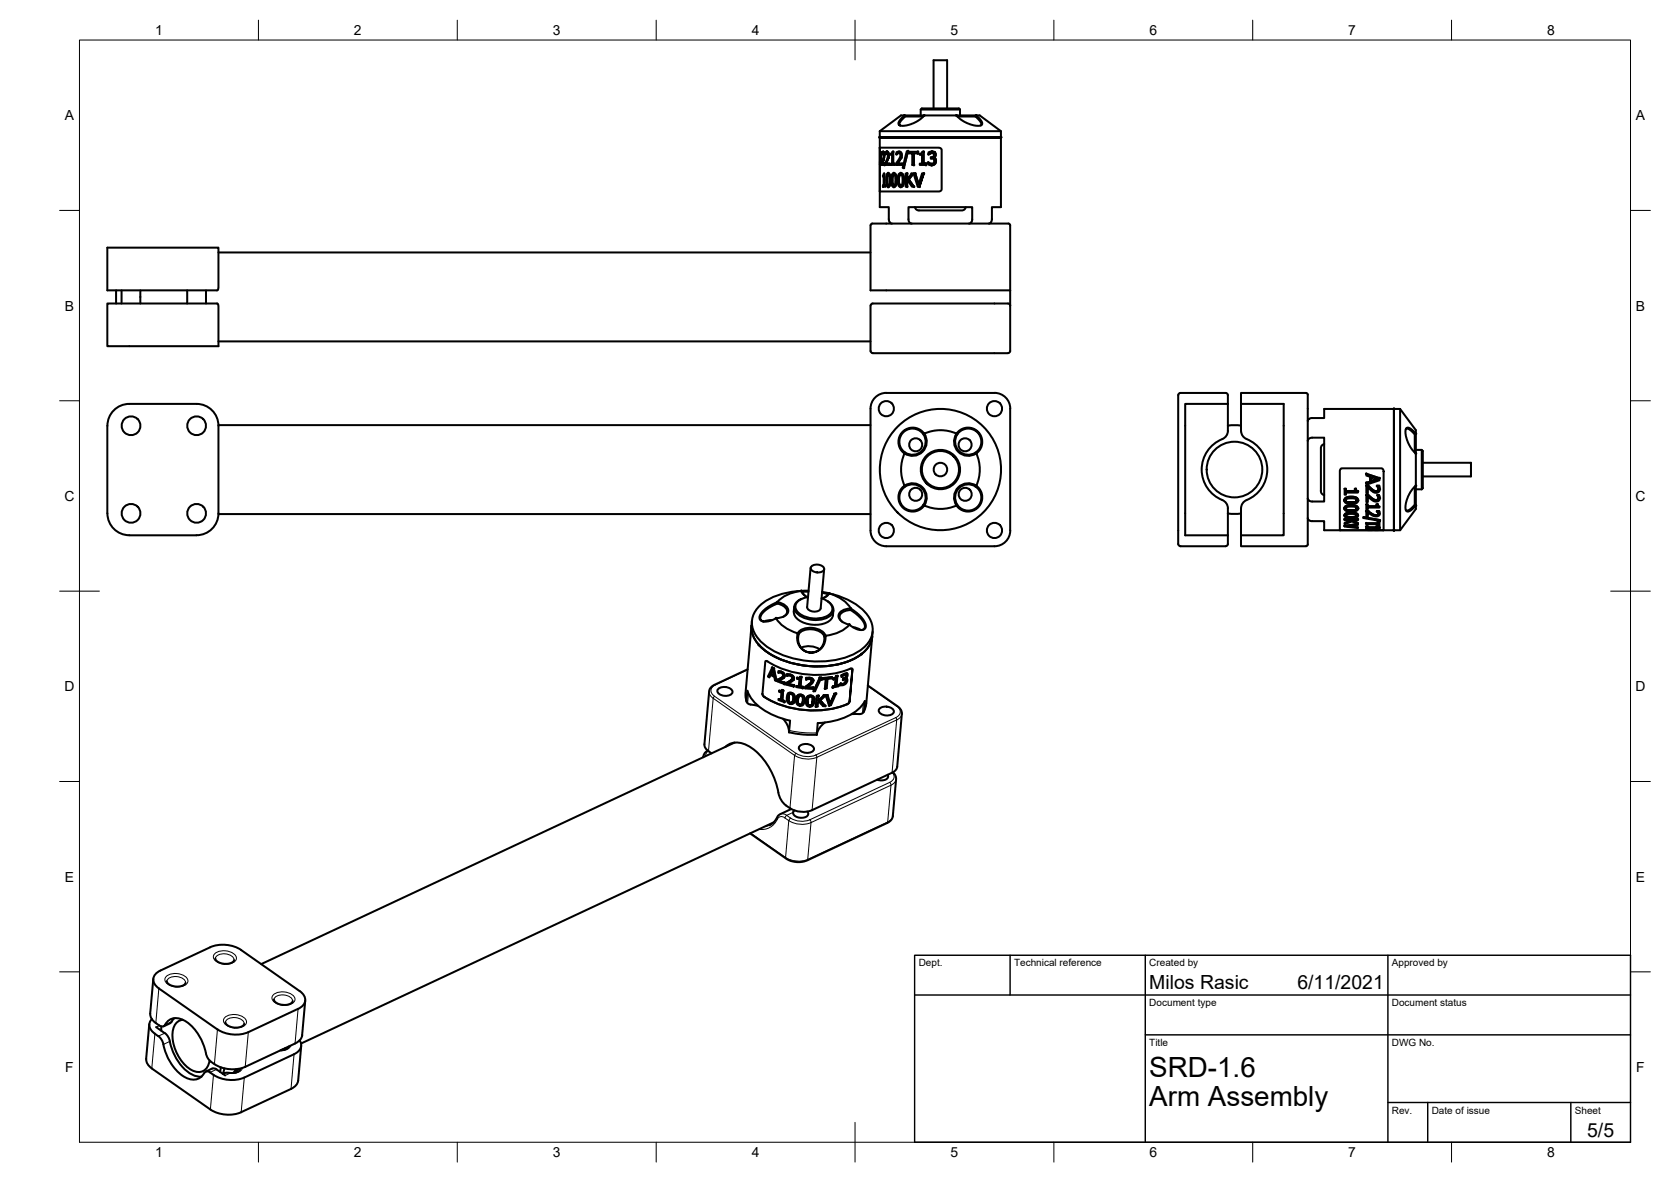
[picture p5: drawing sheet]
<svg xmlns="http://www.w3.org/2000/svg" width="420mm" height="297mm" viewBox="0 0 420 297" stroke-linecap="round" stroke-linejoin="round" font-family="sans-serif">
<defs><g id="words">
<g font-size="7">
<text x="289" y="270.6">SRD-1.6</text>
<text x="289" y="278.1">Arm Assembly</text>
</g>
<g font-size="4.9">
<text x="289" y="248.5">Milos Rasic</text>
<text x="326.2" y="248.5">6/11/2021</text>
<text x="399.1" y="285.7">5/5</text>
</g>
<g font-size="3.5">
<text x="39" y="8.8">1</text>
<text x="89" y="8.8">2</text>
<text x="139" y="8.8">3</text>
<text x="189" y="8.8">4</text>
<text x="239" y="8.8">5</text>
<text x="289" y="8.8">6</text>
<text x="339" y="8.8">7</text>
<text x="389" y="8.8">8</text>
<text x="16.3" y="30.2">A</text>
<text x="411.3" y="30.2">A</text>
<text x="16.3" y="78">B</text>
<text x="411.3" y="78">B</text>
<text x="16.2" y="125.9">C</text>
<text x="411.2" y="125.9">C</text>
<text x="16.2" y="173.7">D</text>
<text x="411.2" y="173.7">D</text>
<text x="16.3" y="221.6">E</text>
<text x="411.3" y="221.6">E</text>
<text x="16.4" y="269.4">F</text>
<text x="411.4" y="269.4">F</text>
<text x="39" y="290.8">1</text>
<text x="89" y="290.8">2</text>
<text x="139" y="290.8">3</text>
<text x="189" y="290.8">4</text>
<text x="239" y="290.8">5</text>
<text x="289" y="290.8">6</text>
<text x="339" y="290.8">7</text>
<text x="389" y="290.8">8</text>
</g>
<g font-size="2.5">
<text x="231" y="242.9">Dept.</text>
<text x="255" y="242.9">Technical reference</text>
<text x="289" y="242.9">Created by</text>
<text x="350" y="242.9">Approved by</text>
<text x="289" y="252.8">Document type</text>
<text x="350" y="252.8">Document status</text>
<text x="289" y="262.9">Title</text>
<text x="350" y="262.9">DWG No.</text>
<text x="350" y="279.9">Rev.</text>
<text x="360" y="279.9">Date of issue</text>
<text x="396" y="279.9">Sheet</text>
</g>
</g></defs>
<!-- layer: Visible -->
<g fill="none" stroke="#000" stroke-width=".51">
<path d="M221.2 37.1h14.8l.6 .2 .2 .3-.1 10.2-.6 .3h-14.9zM221.2 33l5.3-4h19.8l5.4 4v1.5M221.2 34.5h30.5M221.2 33h30.5M221.2 33v19.1h2.3v3.3l.3 .6 .5 .2M221.2 37.1v.1M221.4 38.1l.3 3.4-.2-1h-.2l-.1 1zM221.4 38.6l.1 1.6h-.2zM221.4 38.7l-.1 1.5M221.4 38.1l.3 3.4M221.8 38.2l.3-.1 .3 .6-.1 1-.4 1.4h.5v.4h-.7l.5-2.4-.1-.6-.3 .2zM222 38.1l.3 .4v1.2"/>
<path d="M222 38.5l-.2 .2M222.3 39.7l-.4 1.4M222.6 38.7l.1-.5h.6l.2 .6-.1 .8-.6 1.5h.8v.4M222.6 38.7l.5-.2 .2 .6-.7 1.9v.5h1M223 38.5l-.4 .2M223 38.1l.3 .1 .2 .5-.3 1.5M224.4 38.1h.2v3h.3v.4h-.9v-.4h.3v-2.2h-.3v-.3l.3-.1zM224.6 38.1v3M225.4 38.3l.8-.2 .5 .4v1l-1.1 1.6h1.2v.4h-1.4v-.5l1-1.9-.2-.6h-.4l-.4 .2zM225.6 38.6l-.2 .1M226 38.5l-.3 .1M226 38.1l.6 .3 .1 .9-1 1.8"/>
<path d="M227.6 29.3h4.6M228 38h.3l-1 4.2h-.3zM228.3 38l-1 4.2M229.9 38.6h1M230.8 38.1v.5v-.5h-2.4v.5h1v2.9h.4v-2.9v2.9M231.5 27.5h9.9M231.9 38.1a.48 .48 0 0 1-.6 .5v.3h.5v2.2h-.5v.4h1.5v-.4M232.2 38.1v3h.6v.4M232.2 38.1v3M232.3 38.1h-.4M232.4 29l-1.8 1.5-2 .9-1.7 .2-.6-.1-.4-.3 .2-.8 1.3-1.4 .2 .3-1.2 1.3a.65 .65 0 0 0-.1 .9M234.2 39.8h-.1"/>
<path d="M234.3 38.5h.1a.54 .54 0 0 1 .4 .7 .54 .54 0 0 1-.8 .3v.3M234.3 38.5l-.8 .3v-.5l.3-.1a.91 .91 0 0 1 1.1 0 .91 .91 0 0 1 .3 1.1l-.5 .4 .6 .5-.1 .8-.5 .5h-.7l-.6-.2v-.4l.7 .2a.65 .65 0 0 0 .8-.6 .65 .65 0 0 0-.7-.7M234.3 38.5l-.8 .3M234.3 38.1l.6 .1 .4 .4-.1 .7-.5 .3M234.7 39.7l.6 .3v.7l-.4 .6-.6 .2M234.7 39.6v.1M234.7 27.2v-12.1h3.4v12.1M240.5 29l1.4 1.3 2 .9 2 .4 .7-.1 .4-.3-.3-.8-1.2-1.4-.2 .3h-4.6M241.4 27.5a2.58 2.58 0 0 0-2.1-.3h-5.7a2.58 2.58 0 0 0-2.1 .3v1.5M241.4 27.5v1.5M245.3 29.3l1.3 1.4 .1 .6-.1 .2M251.7 34.5v17.6h-2.3v3.3l-.3 .6-.5 .2"/>
<path d="M219 56.4l.3-.2h33.2a1.16 1.16 0 0 1 1.5 .4v16.4h-35.1zM221.2 48v.1M221.3 40.5v1M222.2 43.6h.1v3h.3v.3h-.6v-.3h.2v-2.2h-.2v-.3zM222.3 43.6l.1 3M222.4 41.1v.4M222.6 46.6v.3M223 43.7l.5-.1 .4 .9-.1 1.9-.4 .6-.4-.3-.2-.6v-1.5zM223.1 44.2v2.1zM223.1 46.3l.2 .3zM223.2 40.2l-.4 .9M223.3 43.9l-.2 .3 .1-.3 .3 .1 .1 1.2v1.1l-.3 .3"/>
<path d="M223.3 43.5l.5 .5 .1 1-.1 1.5-.5 .5M223.6 41.1v.4M224.4 45.3l.1 1 .2 .3-.3-.3zM224.4 43.7l.3-.2 .3 .1 .4 1-.1 1.8-.2 .4-.3 .2-.5-.3-.2-.9v-1.3zM224.7 43.9l-.2 .3-.1 1.1v-1l.3-.4 .3 .2 .1 .9-.1 1.3-.3 .3M224.7 43.5l.6 .4 .2 1.4-.2 1.3-.6 .4M224.9 41.1v.4M226 43.8l.4-.3 .4 .1 .4 .8v1.7l-.2 .6-.3 .3-.6-.1-.3-.7-.1-1.6zM226 45.3l.1 1 .4 .3-.4-.3zM226.1 44.2l-.1 1.1zM226.5 43.9l-.4 .3 .2-.3 .4 .1 .2 .9v1.4l-.4 .3M226.5 43.5l.6 .4 .2 1-.1 1.5-.3 .4-.4 .2"/>
<path d="M226.8 41.1v.4M228.1 43.6v1.5M228.2 45.4l-.1 .2v1.3M228.5 45.1l1.3 1.8M229.3 43.6l-1.2 1.5v-1.5h-.4v3.3h.4v-1.3l.1-.2 1.1 1.5h.5l-1.3-1.8 1.2-1.5M229.3 56.2l-.5-.2-.3-.6-.1-3.3h16.1l-.1 3.3-.3 .6-.5 .2M229.7 43.6l1.1 3.3h.4l1.1-3.3-1.1 3.3M229.7 43.6l-1.2 1.5M230 43.6h-.9M230 52.1l.1 .1a.96 .96 0 0 0 1 .7h10.8a1 1 0 0 0 .9-.8M231.8 43.6l-.8 2.7-.9-2.7 .9 2.7M232.3 43.6h-.4"/>
<path d="M233.4 40.9l.8 .2M27 62.2h27.9l-.1 10.6-.2 .2h-27.6zM27 76.3h27.7l.2 .7v10h-27.9zM29.2 73v3.3M30.6 73v3.3M35.3 73v3.3M47.1 73v3.3M51.8 73v3.3M54.9 63.4h164M219 76.5a4.6 4.6 0 0 1 2.8-.2h30.7a1.22 1.22 0 0 1 1.5 .5v11.4a1.2 1.2 0 0 1-1.5 .6h-31.6a2.26 2.26 0 0 1-1.9-.3zM254 73v3.8M54.9 85.8h164"/>
<path d="M220 99.9a3.8 3.8 0 0 1 2.8-1.2h27.3a4 4 0 0 1 3.9 4v30.6a4 4 0 0 1-4 4h-27.1a4 4 0 0 1-4-4v-30.6a4 4 0 0 1 1.1-2.8zM27 107v22M27 107a5.5 5.5 0 0 1 5.5-5.5h16.9a5.5 5.5 0 0 1 5.5 5.5v22a5.5 5.5 0 0 1-5.5 5.5h-16.9a5.5 5.5 0 0 1-5.5-5.5M54.9 106.8h164M226.9 108.5l1.3-.8 1.6-.2 1.5 .5 1.1 1-.2 .2-1-1-1.3-.5-1.4 .2-1.3 .6-.9 1.4-.2 1.4 .4 1.3 1.1 1.2-.2 .1-1-1-.5-1.5 .2-1.5zM227.4 113.9a9.9 9.9 0 0 0 0 8.2 3.6 3.6 0 0 1 4.6 .4 3.6 3.6 0 0 1 .4 4.5M232.2 109.2a3.3 3.3 0 0 1-.4 4.1 3.3 3.3 0 0 1-4.2 .4M240.5 109l.2 .2M240.5 109l1.1-1 1.3-.5 1.5 .1 1 .4 .9 .9 .5 1.2 .2 1.5-.6 1.3-.9 1-.2-.1 1-1.1 .4-1.4-.1-1.4-.4-.8-.8-.8-1-.4-1.4-.2-1.4 .5-.9 1M240.5 109a3.6 3.6 0 0 0 .4 4.5 3.6 3.6 0 0 0 4.6 .4M240.5 109a9.9 9.9 0 0 0-8.1 0 3.6 3.6 0 0 1-.4 4.5 3.6 3.6 0 0 1-4.6 .4M240.7 109.2a3.3 3.3 0 0 0 .4 4.1 3.3 3.3 0 0 0 4.2 .4"/>
<path d="M245.5 113.9a9.9 9.9 0 0 1 0 8.2M307.4 110.3a8.2 8.2 0 0 0-5.2 7.7 8.2 8.2 0 0 0 5.2 7.7M308.7 101.5v-1.3a1.16 1.16 0 0 0-.5-1.5h-11.4a1.2 1.2 0 0 0-.6 1.6v35a2.26 2.26 0 0 0 .3 1.9l.3 .1M308.7 101.5v5.5a2.7 2.7 0 0 1-1.3 3.3M308.7 101.5h-10.7v33h10.7M308.7 107h3.3M312 101.5v-2.8h16.4a1.16 1.16 0 0 1 .4 1.5v35.6a1.12 1.12 0 0 1-.4 1.5M312 107a2.99 2.99 0 0 0 2.3 3.8 8.3 8.3 0 0 1 4.3 8 8.3 8.3 0 0 1-5.6 7.1 2.86 2.86 0 0 0-1 3.1v5.5M312 101.5v5.5M312 101.5h10.8v33h-10.8M328.8 110.8l.3-.5 .5-.3h3.4v16h-3.4l-.5-.3-.3-.5M333 111.6h-.2a1.01 1.01 0 0 0-.7 1.1v10.7a1 1 0 0 0 .9 1"/>
<path d="M337.1 117.8l10.3-.1 .3 .2 .2 .6v14.8h-11v-15zM343.6 119.1l3.3 1.1v.5l-3.3 1.1v-.5l.9-.2v-1.3l-.9-.3zM343.6 119.1l3.3 1.1M350.5 102.8v30.5M352 102.8l4 5.3v19.8l-4 5.4h-1.5M352 102.8v30.5M352 102.8h-19v2.3h-3.4l-.5 .2-.3 .5M353.5 107.9a1.63 1.63 0 0 1 1.9 .9l.3 .4 .3-.2-1.5-1.4-.6-.1-.4 .2-.1 1.4 .6 2 .7 1.4 1.3 1.4M355.7 109.2v4.5M356 113.1h1.5a2.66 2.66 0 0 1 .3 2.1v5.7a2.66 2.66 0 0 1-.3 2.1M357.5 113.1v9.9M357.8 116.3h12.1v3.4h-12.1"/>
<path d="M54.9 129.2h164M227.6 122.3a3.3 3.3 0 0 1 4.2 .4 3.3 3.3 0 0 1 .4 4.1M232.2 126.9l.2 .1M232.2 126.9l-1 .9-1.3 .5-1.4-.1-1-.5-.8-.8-.4-.8-.2-1.3 .5-1.5 1-1-.2-.2-1 1-.5 1.4 .1 1.5 .6 1.1 .9 .9 1 .4 1.5 .1 1.3-.4 1.1-1.1M245.3 122.3a3.3 3.3 0 0 0-4.2 .4 3.3 3.3 0 0 0-.4 4.1M245.5 122.1l-.2 .2M245.5 122.1l.9 1 .6 1.4-.2 1.5-.5 1.1-.9 .9-1.5 .5-1.4-.1-1.1-.5-.9-.9 .2-.1 1.3 1.1 1.7 .3 1.4-.4 1.2-1.2 .4-1.1v-1.3l-.5-1.1-.9-.9M245.5 122.1a3.6 3.6 0 0 0-4.6 .4 3.6 3.6 0 0 0-.4 4.5 9.9 9.9 0 0 1-8.1 0M296.8 137.3h11.4M307.4 125.7a2.71 2.71 0 0 1 1.3 3.3v5.5M308.7 134.5v.9a2.21 2.21 0 0 1-.2 1.8l-.3 .1M308.7 129h3.3"/>
<path d="M312 134.5v2.8h16.4M328.8 130.2l.3 .5 .5 .2 3.4 .1v2.3h17.5M336.9 133.2l.1 .1M338 129.5l.3-.4 1-.3 1.5 .1 .4 .2 .3 .4M338 127.8l.3-.6 1-.3 1.7 .2 .5 .7M338 125.8l.5-.8 .8-.2 1.7 .2 .4 .3 .1 .5M338.1 122.8h.3v.6h2.3v-.6h.3a.5 .5 0 0 0 .4 .7v.3h-3v.5h-.3zM338.1 122.8h.3M338.1 130.5h3.3M338.1 129.2l.7-.3 1.4-.1 1 .3 .3 .5-.6 .5-1.8 .1-.9-.3zM338.2 127.3l.8-.3h1.5l.7 .3 .3 .5-.2 .4-.5 .3h-1.9l-.8-.4zM338.3 125.1l.9-.3 1.4 .1 .8 .5v.6l-.3 .4-.5 .2h-1.7l-.8-.5v-.6z"/>
<path d="M338.4 129.5l.2 .3 1.1 .1-1-.1zM338.4 129.5l.1-.2 .7-.2 1.5 .1 .4 .3M338.4 127.8l.4 .4zM338.4 127.8l.2-.3 .7-.2 1.5 .1 .3 .4M338.4 125.8l.4 .4zM338.4 125.8l.3-.5 .6-.1 1.4 .1 .4 .5M338.4 123.4h2.3M338.7 132.2l2.7 .4M338.8 128.2h.9zM338.8 126.2l.9 .1zM339.6 130.9l-1.5 .6M339.7 129.9l1.1-.1 .3-.3-.3 .4z"/>
<path d="M339.7 128.2l1.1-.1 .3-.3-.3 .3zM339.7 126.3l1.1-.1zM339.9 130.8l1.5 .6M340.7 122.8h.3a.51 .51 0 0 0 .4 .7M341.1 125.8l-.3 .4zM341.4 131.5l-1.5-.7h1.5v-.3h-3.3v.3l1.5 .1-1.5 .6v.2l.9-.3a1.12 1.12 0 0 1 1.7 0l.7 .3-3.3 .5v.1l3.3 .4v-.2M341.4 131.4v.5l-2.7 .3 2.7 .4M342.8 129.9l4.2 .8v.2l-4.2-.7zM342.8 129.9l4.2 .8M343.6 131.5v.2h2.9M343.6 131.5h2.9v-.5h.4v1.2h-.4M343.6 128.5h.4l1.1 .7 .9 .3 .5-.3-.2-.7h.4l.2 .8-.4 .4-.8 .1-1.8-1v1h-.3z"/>
<path d="M343.6 128.5h.4l1.8 1 .6-.1 .1-.3M343.6 124.4h.4l1.2 1 .6 .3 .6-.2 .1-.4-.2-.7h.4l.2 1.1-.4 .5h-.8l-1.8-1.3v1.5h-.3zM343.6 122.1h.4l1.3 1.1 .6 .2 .4-.1 .2-.3-.2-.9h.4l.2 .7-.1 .6-.4 .4h-.7l-.9-.5-.9-.9v1.6h-.3zM343.6 126.8h.3v.4h2.2v-.4h.3l.5 .8h-3v.4h-.3zM343.6 126.8h.3M343.6 131.5h2.9M343.6 132.3h.3M343.9 133.1h1.3M343.9 127.2h2.2M343.9 132.5h2.2M344 124.4l1.7 1.2 .7-.1 .1-.3M344 124.4h-.4"/>
<path d="M344 122.1l1.5 1.2 .7 .1 .3-.5M344 122l-.4 .1M344.1 132.9l-.6 .2M344.5 121l-.9 .3M345.2 133.1h1.3M345.2 133v.1M346.1 126.8l.3-.1a.41 .41 0 0 0 .5 .6M346.1 132.3l.8 .3-.5-.3h-.3v.2h-2.2v-.2h-.3v.5h.3v-.1h3v-.2M346.2 133l.7 .1h-3.4l.2-.2h.4l-.2 .2 .1 .1 1.2-.1M346.2 133l.3 .1h-1.3M346.2 133l.7 .1M346.3 128.5h.4l.2 .6"/>
<path d="M346.3 122.1h.5l.1 .8M346.4 120.4l-1.6-.5v1l1.6-.5-1.6 .5M346.5 131h.4M346.5 131.4v.5M346.7 124.4l.2 .8M346.7 124.4h-.4M347.9 133.2l-.1 .1M355.7 126.9l-1.3 1.2a.65 .65 0 0 1-.9 .1M356 122.1l-1.3 1.4-.9 2-.4 1.9 .1 .8 .3 .3 .9-.2 1.3-1.3-.3-.1v-4.6M356 123h1.5M189 157.3l-1.5 16.8 .2 2.2M189 157.3a7.4 7.4 0 0 0 3.9 6.6 23.7 23.7 0 0 0 21.4 1.9 7.8 7.8 0 0 0 5-5.9"/>
<path d="M189.1 156l-.1 1.3M194.2 155.8l-2.1 .4M195.1 155.4l-1.4 .6-1.5 .2-1-.4-.2-.8 .6-1.1 .9-.9 3-1.7-.1 .4-1.6 .8-1.5 1-1 1.3a.93 .93 0 0 0 .6 1.4M195.4 151.7a2.42 2.42 0 0 1 2.5 2.3l-.5 .7-.5 .3M199.7 152.5a3.2 3.2 0 0 0 2.7 4.1 6.6 6.6 0 0 0 6.6-1l.4-1 .1-1.2M200.5 148.6a14.9 14.9 0 0 0-9.9 4.1 5.7 5.7 0 0 0 .4 8.2 21.4 21.4 0 0 0 17.1 5.2 14.9 14.9 0 0 0 10.1-4.4 5.8 5.8 0 0 0-1.1-8.3 17.4 17.4 0 0 0-7.6-4M200.8 159.4a4.2 4.2 0 0 1 5.6-.5l.9 1.1M201.5 150.5a2.15 2.15 0 0 0-1.8 1.8 2.15 2.15 0 0 0 1.1 2.2 7 7 0 0 0 8.3-.1 2.06 2.06 0 0 0-.8-3.2M201.6 148.5l-1.2 .1M201.7 148.7l.8 1M203.1 150.1l-.9-.6-.7-1a9 9 0 0 0-6 2.8l.7 .2a2.21 2.21 0 0 1 1.9 2.5 3.3 3.3 0 0 1-3 1.3 9.2 9.2 0 0 0 5.5 3.9 4.2 4.2 0 0 1 5-1.1 2.93 2.93 0 0 1 2 1.7M203.2 150.1a3.2 3.2 0 0 0-3.2 2.2 3.7 3.7 0 0 0 3.6 3 5.7 5.7 0 0 0 5.3-1.2 1.99 1.99 0 0 0-.8-3l-1.5-.7"/>
<path d="M203.3 148.7h-1.6M203.3 148.4l-1.9 .1 .3 .2M203.8 142.7l-.8 9.9a1.97 1.97 0 0 0 3.3 .3l.9-9.9M204 142.4a2.28 2.28 0 0 1 3.2 .3 1.21 1.21 0 0 1-1.7 1.2 1.22 1.22 0 0 1-1.5-1.5zM206.7 149l1.5 .3M206.7 148.7l1.8 .4-.3 .2M207.6 159.8l-.3 .2M207.6 159.8l-.2 1.7-.9 1.4-1.5 1-1.3 .1-1.5-.5-1.1-1-.6-1.6 .1-1.7a.47 .47 0 0 1 .1 .8l.1 1.5 .5 1.2 1.1 .9 1.5 .4 1.4-.3 1.2-1 .6-1.2 .2-1.5M208.1 151.1l.2 .1M208.2 149.3l-.9 .9M208.4 149.1l1.1 .3M208.5 149.1l-.5 .6-1.4 .7"/>
<path d="M208.5 149.1a9.2 9.2 0 0 1 5.4 3.8M211.2 153.9a3.3 3.3 0 0 1 2.9-.9l1.3 1 1.4 1.4 .8 1.2 .1 1-.5 .6-1.2 .1-1.4-.6-1-.7-.7-.2a2.21 2.21 0 0 1-2-2.5zM213.6 157a9.1 9.1 0 0 1-6 2.8M213.9 153.3l2.5 2 1 1.6a.95 .95 0 0 1-.8 1.4M213.9 153.3a2.41 2.41 0 0 0-2.8 1.9l.4 .8 .3 .3M213.9 152.9v.4M214.5 157.6l1.9 .7M219.4 158.7l-1.6 18-.6 2.2M180.5 173.2a2.55 2.55 0 0 1 3.6 .4 1.07 1.07 0 0 1-1.3 1.3 1.98 1.98 0 0 1-2.4-1.3zM187.9 173.6l-.1 2.9 .6 .5 2.3 .4M187.9 173.6a12.2 12.2 0 0 0 8.1 6.8l2.7 .7-.3 2.9v-.1a4.7 4.7 0 0 0-1.5-3.3M188 168.2l-8.4 3.9-1.1 1.1-1.4 13.8 .4 1.1 1.4 1.2"/>
<path d="M190.8 162.1a21.1 21.1 0 0 0 16.4 5.3 17.5 17.5 0 0 0 9.4-3M191.7 174.3l.3 .6a23.4 23.4 0 0 0 21 2.1M192.2 175.1a23.9 23.9 0 0 0 20.8 1.9M193.7 169.6l-.3 .6M193.7 169.6l1 .5 .2 .9 .4 .1M193.8 169.3l.8 .4M194.2 167.8l-1.1 2.2 .3 .2M194.2 167.8l.4 .2M194.3 168.3l-.5 1 .5-1 .3 1.4M194.6 168l.6 3.1zM195.7 169.1h.1M195.7 168.7l.7 .1 .6 .3 .3 .6-.2 .6"/>
<path d="M195.8 175.7v.2M195.8 175.7h.1M195.8 175.9l1.4 .5M195.9 171.1l.3-.2a1.07 1.07 0 0 0 .9-1.6l-.7-.5-.7-.1v.4l.9 .1 .3 .6-.4 .5-1 .5v.4l1.8 .7v-.3l-1.4-.5 1.4 .5M196 173.6h.5M196.6 173.5l.3 .1M196.7 170.1l-1.2 .7M196.7 176l.6 .2-.6-.2M196.9 173.6l-.2 2.4M196.9 173.6l-.3-.1a.38 .38 0 0 1-.6 .1v.3l.5 .2-.2 1.8-.5-.2 .5 .1M197.2 176.2v.2zM198 169.5l.9 .1 .4 .2 .3 .5-.1 .5"/>
<path d="M198.1 171.8l1.4-1v-.7l-.6-.5-.9-.1-.1 .3 1 .1 .3 .6-.3 .4-1.2 .7v.4l1.9 .5M198.1 174.4h.1M198.1 174.4l.6-.3 .9 .4 .3 .7-.2 1.3M198.1 174.3l.4-.2h.5l.7 .6 .1 1.4-.2 .6-.4 .2-.8-.1-.4-.5-.2-1zM198.3 175.4v.8zM198.3 176.2l.4 .4 .5-.1-.5 .1zM198.4 174.6l.5-.2 .4 .3v1.7M198.4 174.6l-.1 .8zM199.1 170.7l-1.4 .9M199.6 172.2l-1.5-.4 1.5 .4M199.6 172.2v.3M200.3 172.4l-.1 .3"/>
<path d="M200.3 172.4h.1M200.3 172.4l.6 .1M200.3 175.2a1.09 1.09 0 0 1 1.5-.5 1.09 1.09 0 0 1 .5 1.5M200.4 170.6l.6 .1M200.5 174.8l.5-.2h.5l.7 .5 .1 1.1-.5 1-.7 .2-.7-.5-.2-1zM200.6 175.9l.1 .8zM200.7 176.7l.4 .4zM200.7 175.3l-.1 .6 .4-1h.5l.3 .3-.1 1.7M201 170.7l-.1 1.8M201.1 170.2l-.1 .2h-.6M201.1 170.1l-.1 .3h-.6v.2M201.1 170.1h.1"/>
<path d="M201.2 170.1h.3l-.2 2.5h.6l-.1 .3-1.5-.2M201.2 170.1h.3M201.5 162.8a5.1 5.1 0 0 1 4.6 .4M201.7 176.8l-.6 .3M201.8 176.4l-.1 .4M202.3 176.2h.1M202.6 176.1v.1M202.7 170.8v-.4h.3l.7-.1 .6 .3 .2 .4-.1 .5-1.5 1.2 1.6 .1M202.7 170.8h.1M202.7 170.8l1.1-.1 .2 .5-.3 .6-1.2 .8-.1 .4 2.1 .1M202.7 170.4l.4-.1a1.01 1.01 0 0 1 1.4 .7M202.9 172.7l1.6 .1"/>
<path d="M203 175.1l.5-.3h.5l.7 .5v1.3l-.3 .6-.3 .3-.8 .1-.5-.5-.2-1zM203.1 177l.6 .3 .4-.3-.5 .3zM204 171.1l-.3 .7-1.2 .8M204.3 176.2l-.2 .8zM204.3 175.6v.6M204.3 176.2v-.8l-.7-.3-.4 .4-.1 1.5v-.5M204.5 172.8l-.1 .3M204.6 173.7h.3M204.7 175.6a1.08 1.08 0 0 0-1.3-.8 1.08 1.08 0 0 0-.8 1.3M205.4 174.9l-.3 2.7zM205.6 177.5l-.4 .1M205.8 174.9l-.1 1.2 1.4-1.3-1.4 1.3"/>
<path d="M205.8 174.9h-.4M205.8 174.8h-.4M206.1 170.3l-1.5 3.4zM206.5 170.3l-1.6 3.4M206.5 170.3h.1M206.5 170.3h-.4M206.6 170.7h1.1l-.2 2.3h.4l.2-2.4 1-.1 .1-.3-2.6 .2v.3M206.9 177.5l-1-1.2-.2 .2-.1 1.1M207.5 177.4l-.5 .1M208.1 174.7l.7 2.1M208.1 174.7l-.9 .1 .9-.1M209.4 172.5v.3z"/>
<path d="M209.6 170.4v.3M209.8 174.4l-1 2.4zM209.8 174.4l.4-.1zM210 172.4l-.6 .1M210.1 170.6l-.1 1.8M210.1 170.6l-.5 .1M210.2 174.3l-1.2 2.9-.5 .1-.9-2.6-1.4 1.4 1.3 1.3-1.3-1.3M210.2 170l-.1 .3-.5 .2v.2M210.2 170l-.1 .3-.5 .2M210.3 170l.3-.1-.2 2.4M210.3 172.3l.6-.1zM210.6 169.9h-.3"/>
<path d="M210.9 172.2l-.1 .3-1.4 .3M211.4 171.8l-.1 .4M211.4 171.8h.1M211.6 170.1v-.4l.5-.3 .6-.1 .4 .1v.6l-.5 .5 .5 .2-.2 .9-.5 .4-.6 .2h-.5l.1-.4M211.6 170.1h.1M212.1 170.8h.6l-.1 .7-.5 .4-.7-.1M212.1 170.5l-.1 .3M212.1 170.5h.1zM212.6 170.5h.4M212.6 170.8l.1 .4-.3 .5-.5 .2-.5-.1M212.7 169.7v.5l-.5 .3 .5-.4a.34 .34 0 0 0-.1-.5 .34 .34 0 0 0-.5 .1l-.5 .4M213 170.5v.1"/>
<path d="M213 169.3h-.4l-.7 .3-.3 .1v.4M213 177l.6-.7 .7-8.1-.7 8.1-.6 .7M213 169.3h.1M214.1 179.5h2.2l.7-.4 .3-.5 .2-2.4a12.2 12.2 0 0 1-9.1 5.2l-2.8 .3-.2 2.9v-.1a4.7 4.7 0 0 1 2-2.9M214.3 168.2l-.2-.2a24.8 24.8 0 0 1-21.5-1.9l-.9 8.3 .5 .8M218.2 172.3l7.6 5.3 .8 .9 .2 .8-1.3 13.7-.4 .7-.8 .5-20.1 9.4M221.1 178.2a2.55 2.55 0 0 1 3.6 .3 1.07 1.07 0 0 1-1.3 1.3 1.98 1.98 0 0 1-2.5-1.3zM177.9 188.6a2.15 2.15 0 0 0-1.1 1.7M182.4 187.7a4.8 4.8 0 0 1 5.9-.2 17.9 17.9 0 0 1 7.6 12.3 6.4 6.4 0 0 0 8.3 3.8M184.7 186.6l-119 55.7M198.4 184l3.7 .6h3.3M201 187.6a2.55 2.55 0 0 1 3.6 .3 1.07 1.07 0 0 1-1.3 1.3 1.98 1.98 0 0 1-2.4-1.3z"/>
<path d="M223.2 194.7a1.09 1.09 0 0 1-1.3 1.4l-1.4-.2M224.5 194.1a2.12 2.12 0 0 1 .8 1.7l-.8 9.3-.7 1.2-20.8 9.9-1.2 .4h-1.6a5 5 0 0 1-2.6-.9l-9-6.3M194.5 206.7l-118.8 55.5M198.9 203.3l-2.8 1.3-.6 .7a4.2 4.2 0 0 1-2 2.1M199.8 203.7l-.4 .5M203 203.9a.86 .86 0 0 1 .1 1 .86 .86 0 0 1-.7 .5 2.43 2.43 0 0 1-3-1v-.3M37.5 257.4l-.7 8.7 .1 .8 .5 .9 .8 .7 14.7 10.3M38.2 256.1a2.28 2.28 0 0 0 .8 3.7l.8 .6M38.5 246l-.7 9.1 .6 1.3 .8 .7M39.2 257.1l.8 .6M39.2 258.1l2.6 1.8 .6 .8 .3 1M39.9 248.4l14.8 10.3"/>
<path d="M40 257.7a.96 .96 0 0 0 1.5-.2 3.2 3.2 0 0 1 4.8-1.1 12.9 12.9 0 0 1 5.6 8.8l.5 .9 .7 .7M40.3 243.9l12.6-5.9a8.5 8.5 0 0 1 7.7 .7l14.7 10.4M40.3 243.9a2.38 2.38 0 0 0-1.8 2.1 2.38 2.38 0 0 0 1.5 2.4M40.6 257.9v1.1M42 246.6l.5 .7 1.6 .6 1.8-.2 .5-.3 .3-.4M42.8 257.2l-1.7 .7M43.1 256.7l-.3 .4M43.8 255.9l-.7 .9M46 256.3a3.1 3.1 0 0 0-2.6 3.5 10.3 10.3 0 0 0 5.6 9.4 2.8 2.8 0 0 0 3.7-2.7M54.1 240.9l.2 .4 .6 .5 1.5 .4 1.6-.2 .7-.4 .1-.3M56.7 256.9l.1 .4 .6 .5 1.5 .4 1.7-.2 .5-.2 .3-.5M68.9 251.2l.5 .8 1.5 .5h1.1l.9-.2 .4-.2 .3-.5"/>
<path d="M75.3 249a2.37 2.37 0 0 1 1.5 2.4 2.37 2.37 0 0 1-1.8 2.1l-12.6 5.9a8.5 8.5 0 0 1-7.7-.7M76.8 251.4l-.8 8.7-.5 1.2-1.3 .9-12.5 5.9a8.6 8.6 0 0 1-8.7-1.3M39.8 260.4l.7 .7 .6 1.4M41.1 262.5a11.8 11.8 0 0 0 6.2 8.6 3.3 3.3 0 0 0 4.3-1.7 1.01 1.01 0 0 1 1.2 .1M42.7 261.7a11.9 11.9 0 0 0 6.2 8.6l1.8 .3M51.7 269.3l1.7-.8h.5l2.7 1.8M55.5 268.2l-.2 1.2M56.4 268.5l-.3 1.3M59.3 268.7l-.6 .9M59.8 268.6l-.6 .9M60.4 268.7l-.3 .4-.7 .4-2.4 .1-1 .2M71 263.7l-.2 .2"/>
<path d="M71.7 263.4l-.3 .4M72.6 263l-.6 .6-1.5 .3M73.9 264.9l-12.5 5.9a8.6 8.6 0 0 1-8.6-1.3M75.3 261.5a2.25 2.25 0 0 1-1.4 3.4M75.7 262.8l-.7 8.7-.5 1.2-1.3 .9-12.6 5.9a8.5 8.5 0 0 1-7.7-.7"/>
<circle cx="32.9" cy="107" r="2.36"/>
<circle cx="49.4" cy="107" r="2.36"/>
<circle cx="222.9" cy="102.7" r="1.92"/>
<circle cx="230.2" cy="111.8" r="1.64"/>
<circle cx="236.5" cy="118" r="15.2"/>
<circle cx="236.5" cy="118" r="4.7"/>
<circle cx="236.5" cy="118" r="1.7"/>
<circle cx="236.5" cy="118" r="4.9"/>
<circle cx="242.7" cy="111.8" r="1.64"/>
<circle cx="250.1" cy="102.7" r="1.92"/>
<circle cx="310.4" cy="118" r="7"/>
<circle cx="32.9" cy="129" r="2.36"/>
<circle cx="49.4" cy="129" r="2.36"/>
<circle cx="222.9" cy="133.3" r="1.92"/>
<circle cx="230.2" cy="124.2" r="1.64"/>
<circle cx="242.7" cy="124.2" r="1.64"/>
<circle cx="250.1" cy="133.3" r="1.92"/>
</g>
<g fill="#000" stroke="#000" stroke-width=".25">
<circle cx="221.2" cy="34.5" r=".24"/>
<circle cx="221.8" cy="38.7" r=".24"/>
<circle cx="221.9" cy="38.6" r=".24"/>
<circle cx="222.6" cy="38.7" r=".24"/>
<circle cx="222.8" cy="38.6" r=".24"/>
<circle cx="223" cy="38.1" r=".24"/>
<circle cx="223.4" cy="39.7" r=".24"/>
<circle cx="224.6" cy="38.2" r=".24"/>
<circle cx="225.4" cy="38.7" r=".24"/>
<circle cx="226.6" cy="39.7" r=".24"/>
<circle cx="227.4" cy="29" r=".24"/>
<circle cx="228.3" cy="38" r=".24"/>
<circle cx="230.8" cy="38.6" r=".24"/>
<circle cx="230.8" cy="38.2" r=".24"/>
<circle cx="232.2" cy="38.2" r=".24"/>
<circle cx="232.4" cy="29" r=".24"/>
<circle cx="233.5" cy="38.8" r=".24"/>
<circle cx="233.8" cy="38.6" r=".24"/>
<circle cx="234.3" cy="38.1" r=".24"/>
<circle cx="235" cy="38.3" r=".24"/>
<circle cx="235.1" cy="39.9" r=".24"/>
<circle cx="240.5" cy="29" r=".24"/>
<circle cx="245.5" cy="29" r=".24"/>
<circle cx="251.7" cy="34.5" r=".24"/>
<circle cx="222.1" cy="40.2" r=".24"/>
<circle cx="222.4" cy="41.5" r=".24"/>
<circle cx="222.4" cy="41.1" r=".24"/>
<circle cx="223.3" cy="43.5" r=".24"/>
<circle cx="223.3" cy="47" r=".24"/>
<circle cx="224.7" cy="43.5" r=".24"/>
<circle cx="224.7" cy="47" r=".24"/>
<circle cx="226.5" cy="43.5" r=".24"/>
<circle cx="226.5" cy="47" r=".24"/>
<circle cx="227.3" cy="42.2" r=".24"/>
<circle cx="228.1" cy="46.9" r=".24"/>
<circle cx="228.1" cy="45.6" r=".24"/>
<circle cx="228.1" cy="43.6" r=".24"/>
<circle cx="229.8" cy="41.5" r=".24"/>
<circle cx="229.8" cy="46.9" r=".24"/>
<circle cx="230.1" cy="43.6" r=".24"/>
<circle cx="231.2" cy="46.9" r=".24"/>
<circle cx="232.3" cy="43.6" r=".24"/>
<circle cx="232.8" cy="41.1" r=".24"/>
<circle cx="232.8" cy="41.5" r=".24"/>
<circle cx="233.4" cy="40.9" r=".24"/>
<circle cx="234.2" cy="41.5" r=".24"/>
<circle cx="227.4" cy="113.9" r=".24"/>
<circle cx="232.4" cy="109" r=".24"/>
<circle cx="240.5" cy="109" r=".24"/>
<circle cx="245.5" cy="113.9" r=".24"/>
<circle cx="343.6" cy="119.1" r=".24"/>
<circle cx="350.5" cy="102.8" r=".24"/>
<circle cx="356" cy="109" r=".24"/>
<circle cx="356" cy="113.9" r=".24"/>
<circle cx="227.4" cy="122.1" r=".24"/>
<circle cx="232.4" cy="127.1" r=".24"/>
<circle cx="240.5" cy="127.1" r=".24"/>
<circle cx="245.5" cy="122.1" r=".24"/>
<circle cx="338" cy="127.8" r=".24"/>
<circle cx="338" cy="125.8" r=".24"/>
<circle cx="338.1" cy="132.2" r=".24"/>
<circle cx="338.1" cy="130.5" r=".24"/>
<circle cx="341.4" cy="130.5" r=".24"/>
<circle cx="341.4" cy="123.5" r=".24"/>
<circle cx="341.5" cy="127.8" r=".24"/>
<circle cx="341.5" cy="125.8" r=".24"/>
<circle cx="343.6" cy="121.3" r=".24"/>
<circle cx="343.6" cy="131.5" r=".24"/>
<circle cx="343.6" cy="128.5" r=".24"/>
<circle cx="343.6" cy="132.3" r=".24"/>
<circle cx="343.7" cy="132.9" r=".24"/>
<circle cx="343.9" cy="132.3" r=".24"/>
<circle cx="344" cy="128.5" r=".24"/>
<circle cx="344.1" cy="132.9" r=".24"/>
<circle cx="345.2" cy="133.1" r=".24"/>
<circle cx="345.5" cy="133.1" r=".24"/>
<circle cx="346.1" cy="132.3" r=".24"/>
<circle cx="346.2" cy="133" r=".24"/>
<circle cx="346.3" cy="128.5" r=".24"/>
<circle cx="346.3" cy="122.1" r=".24"/>
<circle cx="346.4" cy="132.3" r=".24"/>
<circle cx="346.5" cy="131" r=".24"/>
<circle cx="346.7" cy="128.5" r=".24"/>
<circle cx="346.7" cy="122.1" r=".24"/>
<circle cx="346.7" cy="133" r=".24"/>
<circle cx="346.9" cy="120.2" r=".24"/>
<circle cx="346.9" cy="132.6" r=".24"/>
<circle cx="346.9" cy="131" r=".24"/>
<circle cx="346.9" cy="122.9" r=".24"/>
<circle cx="346.9" cy="125.2" r=".24"/>
<circle cx="350.5" cy="133.3" r=".24"/>
<circle cx="356" cy="122.1" r=".24"/>
<circle cx="356" cy="127.1" r=".24"/>
<circle cx="195.1" cy="155.4" r=".24"/>
<circle cx="195.5" cy="151.3" r=".24"/>
<circle cx="200.5" cy="159.2" r=".24"/>
<circle cx="201.5" cy="148.5" r=".24"/>
<circle cx="207.6" cy="159.8" r=".24"/>
<circle cx="208.5" cy="149.1" r=".24"/>
<circle cx="213.6" cy="157" r=".24"/>
<circle cx="213.9" cy="152.9" r=".24"/>
<circle cx="190.8" cy="162.1" r=".24"/>
<circle cx="193.8" cy="169.3" r=".24"/>
<circle cx="194.2" cy="167.8" r=".24"/>
<circle cx="194.6" cy="168" r=".24"/>
<circle cx="195.5" cy="170.8" r=".24"/>
<circle cx="196" cy="173.6" r=".24"/>
<circle cx="196.6" cy="173.5" r=".24"/>
<circle cx="196.7" cy="176" r=".24"/>
<circle cx="196.9" cy="173.6" r=".24"/>
<circle cx="197.2" cy="176.4" r=".24"/>
<circle cx="197.2" cy="171.9" r=".24"/>
<circle cx="197.3" cy="171.6" r=".24"/>
<circle cx="197.9" cy="169.5" r=".24"/>
<circle cx="199.5" cy="170.8" r=".24"/>
<circle cx="199.6" cy="172.2" r=".24"/>
<circle cx="199.7" cy="176.5" r=".24"/>
<circle cx="200.4" cy="170.4" r=".24"/>
<circle cx="201.3" cy="172.6" r=".24"/>
<circle cx="201.5" cy="170.1" r=".24"/>
<circle cx="201.8" cy="172.9" r=".24"/>
<circle cx="201.8" cy="172.6" r=".24"/>
<circle cx="202.7" cy="170.4" r=".24"/>
<circle cx="204.5" cy="171" r=".24"/>
<circle cx="204.5" cy="172.8" r=".24"/>
<circle cx="204.7" cy="175.6" r=".24"/>
<circle cx="205.1" cy="177.6" r=".24"/>
<circle cx="205.8" cy="174.9" r=".24"/>
<circle cx="206.1" cy="170.3" r=".24"/>
<circle cx="206.6" cy="170.7" r=".24"/>
<circle cx="206.6" cy="170.4" r=".24"/>
<circle cx="207.1" cy="174.8" r=".24"/>
<circle cx="207.4" cy="173" r=".24"/>
<circle cx="207.5" cy="177.4" r=".24"/>
<circle cx="208.5" cy="177.3" r=".24"/>
<circle cx="209.4" cy="172.8" r=".24"/>
<circle cx="209.6" cy="170.7" r=".24"/>
<circle cx="209.8" cy="174.4" r=".24"/>
<circle cx="210.2" cy="174.3" r=".24"/>
<circle cx="210.2" cy="170" r=".24"/>
<circle cx="210.6" cy="169.9" r=".24"/>
<circle cx="210.9" cy="172.2" r=".24"/>
<circle cx="211.4" cy="171.8" r=".24"/>
<circle cx="211.6" cy="169.7" r=".24"/>
<circle cx="212" cy="170.8" r=".24"/>
<circle cx="212.5" cy="171.5" r=".24"/>
<circle cx="212.9" cy="169.3" r=".24"/>
<circle cx="216.6" cy="164.4" r=".24"/>
</g>
<!-- layer: Visible Narrow -->
<g fill="none" stroke="#000" stroke-width=".25">
<path d="M178.3 173.8l.3 1 .7 .7M179.3 175.5l20.5 14.3M179.3 175.5l-1.2 13.3M179.7 175l20.5 14.3M179.7 175l-.4 .5M179.7 172.1h.2M187.5 174l.2 2M188 168.3l-8.1 3.8a1.53 1.53 0 0 0-1.1 1.3 1.53 1.53 0 0 0 .9 1.6M188.2 174.3l-.2 2.4M192.2 175.1v.1M197.3 169.8h.1M198.5 171.2h.1"/>
<path d="M198.7 176.6h.1M198.7 169.5h.1M199 174.1h.1M199.6 170.5h.1M201.4 174.6h.1M201.7 176.8v.1M203.6 177.3h.1M204.3 176.2h.1M212.4 169.3h.1M212.7 171.1h.1M212.8 169.8v.1M213 177h.1"/>
<path d="M213.6 176.3h.1M217.1 176.9l-.2 2.3M217.8 176.7l-.5 1.9M218.2 172.4l7.2 5.1M225.5 177.5a1.53 1.53 0 0 1 .9 1.5 1.53 1.53 0 0 1-1.2 1.3M225.7 177.5h-.2M226.8 179.4l-.3 .7-1 .8M176.8 190.2v.1M178.1 188.7a1.39 1.39 0 0 0-.7 1.3M198.5 183.6a26.1 26.1 0 0 0 6.9 .6M198.6 181.1l-.2 2.9M199.8 189.8l-1.2 13.3"/>
<path d="M200.2 189.3a5.5 5.5 0 0 0 4.9 .4l.3 .6a6.2 6.2 0 0 1-5.6-.5M200.2 189.3l-.4 .5M223.7 196.6l-20.1 9.4M224.3 194.2a1.43 1.43 0 0 1-.6 2.4M225.2 180.3l-20.1 9.4M225.2 180.3l.3 .6M225.3 195.8l-.2 .7-1.1 .8-.3-.7M225.5 180.9l-20.1 9.4-1.2 13.3M225.5 180.9l-1.2 13.3M188.8 209.4l8.7 6.1M193.5 207.4l-1.3 .3M195.4 205.4l.1 .4"/>
<path d="M195.5 205.8a4.3 4.3 0 0 1-4.7 2.6M196.2 204.6h.9l.7 .3M197.4 205.6l.9 .6-.8 9.3M197.4 205.5a1.19 1.19 0 0 0-1.9 .3M197.5 215.5a6.2 6.2 0 0 0 5.6 .5M197.5 215.5l.1 .2M197.8 204.9l1 .7M197.8 204.9l-.4 .6M198.8 205.6a5.3 5.3 0 0 0 4.8 .4M198.8 205.6l-.4 .6M199.4 204.2l-1.6 .7M203.1 216l-.1 .2"/>
<path d="M203.6 206l.3 .7a6.2 6.2 0 0 1-5.5-.5M223.2 206.6l.8-9.3-20.1 9.4-.8 9.3M223.2 206.6l-20.1 9.4M223.2 206.6l-.1 .2M224.5 205l-.2 .7-1.1 .9M54 239.7a3.9 3.9 0 0 1 5.4 .8 1.62 1.62 0 0 1-1.7 1.7 3.6 3.6 0 0 1-4-1.4l-.1-.4zM38.9 259.8l-.7 8.7M39.9 248.4l-.7 8.7M40.1 257.7l-.9 .4M40.5 257.9l.1 .1M41.4 259.6l-1.6 .8M41.8 245.4a3.9 3.9 0 0 1 5.4 .8 1.62 1.62 0 0 1-1.7 1.8 3.6 3.6 0 0 1-4-1.5v-.4z"/>
<path d="M42 246.6a2.63 2.63 0 0 1 3.6-.9 1.45 1.45 0 0 1 1.1 1.3M43.1 256.8l-1.6 .7M54.2 240.9a2.63 2.63 0 0 1 3.6-.9 1.45 1.45 0 0 1 1.1 1.3M54.7 258.7l-.8 8.7M56.5 255.7a3.9 3.9 0 0 1 5.4 .8 1.62 1.62 0 0 1-1.7 1.8 3.6 3.6 0 0 1-4-1.5v-.4zM56.7 256.9a2.63 2.63 0 0 1 3.6-.9 1.45 1.45 0 0 1 1.1 1.3M62.4 259.4l-.7 8.7M68.7 250a3.9 3.9 0 0 1 5.4 .8 1.62 1.62 0 0 1-1.7 1.8 3.6 3.6 0 0 1-4-1.5v-.4zM68.9 251.2a2.63 2.63 0 0 1 3.6-.9 1.45 1.45 0 0 1 1.1 1.3M75 253.5l-.8 8.7M42.7 261.7l-1.6 .8M53.7 270.1l-.8 8.7"/>
<path d="M54.4 268.7l-1.6 .8M57.8 269.7h-1.6M57.8 269.7l-1.2 .6M57.8 269.6v.1M59.8 268.6l.1 .2M59.9 268.8l-.2 .6M60 268.6l-.1 .2M60.4 268.5v.2M60.4 268.5v.1M61 268.4a2.7 2.7 0 0 1-3.2 1.3M61.4 270.8l-.8 8.7M72 263.3l-.1 .4"/>
<path d="M72.6 263h.1M73.1 262.7a2.59 2.59 0 0 1-2.8 1.3M73.9 264.9l-.7 8.7M75.4 261.5l-.2 .1"/>
</g>
<g fill="#000" stroke="#000" stroke-width=".25">
<circle cx="196.2" cy="170.5" r=".11"/>
<circle cx="196.5" cy="168.8" r=".11"/>
<circle cx="198.3" cy="175.4" r=".11"/>
<circle cx="198.3" cy="176.2" r=".11"/>
<circle cx="199.2" cy="176.4" r=".11"/>
<circle cx="199.9" cy="175.7" r=".11"/>
<circle cx="200.6" cy="175.9" r=".11"/>
<circle cx="200.7" cy="176.7" r=".11"/>
<circle cx="201.1" cy="177.1" r=".11"/>
<circle cx="202.3" cy="176.1" r=".11"/>
<circle cx="203.1" cy="177" r=".11"/>
<circle cx="203.3" cy="172" r=".11"/>
<circle cx="203.6" cy="170.3" r=".11"/>
<circle cx="203.8" cy="174.8" r=".11"/>
<circle cx="204" cy="171.1" r=".11"/>
<circle cx="204.1" cy="177" r=".11"/>
<circle cx="212.1" cy="171.8" r=".11"/>
<circle cx="212.2" cy="170.5" r=".11"/>
</g>
<!-- layer: Border -->
<g fill="none" stroke="#000" stroke-width=".25">
<path d="M20 10.1h390v276.9h-390zM65 5.1v5M115 5.1v5M165 5.1v5M215 5.1v10M265 5.1v5M315 5.1v5M365 5.1v5M15 52.9h5M410 52.9h5M15 100.7h5M410 100.7h5"/>
<path d="M15 148.6h10M405 148.6h10M15 196.4h5M410 196.4h5M15 244.2h5M410 244.2h5M65 287v5M115 287v5M165 287v5M215 282.1v9.9M265 287v5M315 287v5"/>
<path d="M365 287v5"/>
</g>
<!-- layer: TitleBlock -->
<path d="M230 240.1h180v46.9h-180zM230 250h180M254 240.1v9.9M288 240.1v46.9M349 240.1v46.9M288 260.1h122M349 277.1h61M359 277.1v9.9M395 277.1v9.9" fill="none" stroke="#000" stroke-width=".36"/>
<use href="#words"/>
</svg>
